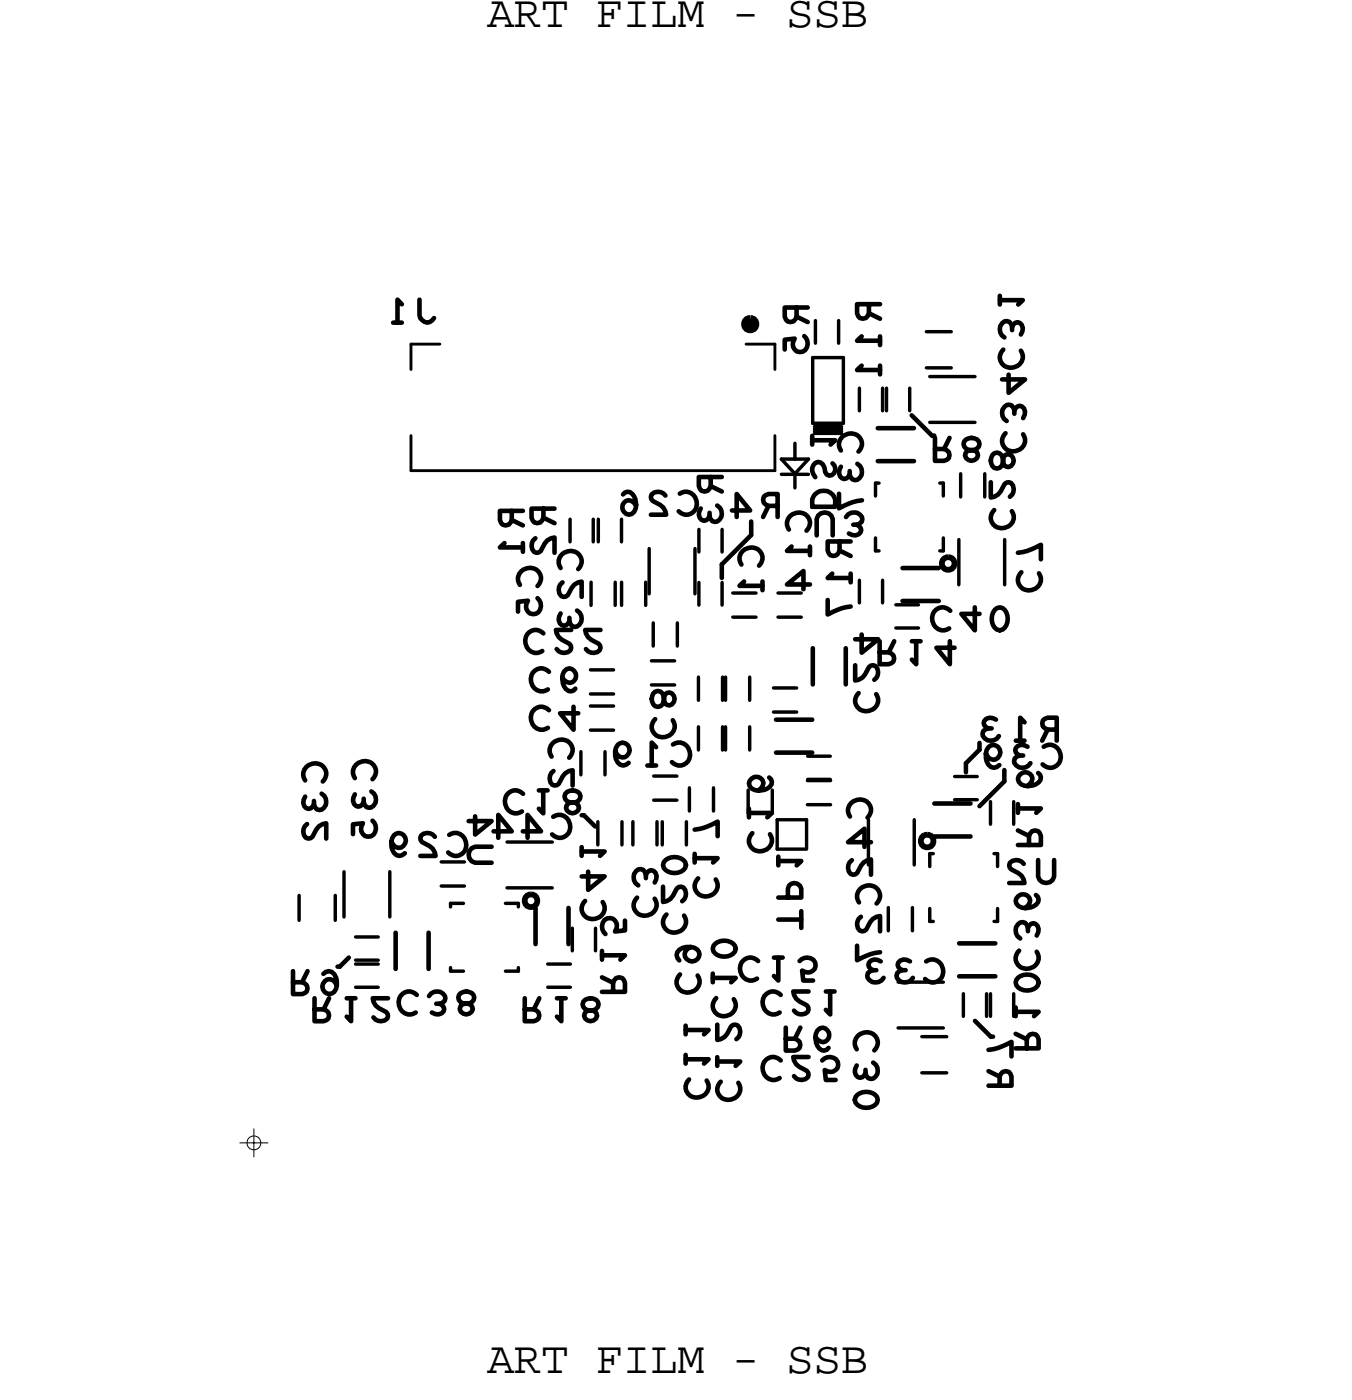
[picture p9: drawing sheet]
<svg xmlns="http://www.w3.org/2000/svg" width="60mm" height="62mm" viewBox="0 0 60 62" stroke-linecap="round" stroke-linejoin="round" font-family="sans-serif">
<defs><g id="words">
<g font-size="2">
<text x="21.5" y="1.2">ART FILM - SSB</text>
<text x="21.5" y="60.8">ART FILM - SSB</text>
</g>
<g font-size="1">
<text x="36.9" y="22.6" transform="rotate(-90 36.9 22.6)">DS1</text>
<text x="45.3" y="20.1" transform="rotate(-90 45.3 20.1)">C34C31</text>
<text x="47" y="33" transform="rotate(-180 47 33)">C39</text>
<text x="34.1" y="37.8" transform="rotate(-90 34.1 37.8)">C16</text>
<text x="41.8" y="42.5" transform="rotate(-180 41.8 42.5)">C33</text>
<text x="32.7" y="48.8" transform="rotate(-90 32.7 48.8)">C12C10</text>
</g>
</g></defs>
<!-- layer: Board Outline -->
<g fill="none" stroke="#000" stroke-width=".2">
<path d="M40.3 18.4l.9 .9zM41.2 19.3h.1zM25.7 36.1h.1zM25.8 36.1l.5 .5zM31.9 25v.6zM31.9 25l1.3-1.3zM33.2 23.1v.6zM42.7 33.8v.4zM43.3 33.2l-.6 .6zM43.3 35.7l1.1-1.1zM44.4 34.1v.5zM14.9 42.8h.1z"/>
<path d="M15 42.8l.4-.4zM43.1 45.2l.7 .7zM43.8 45.9h.1z"/>
</g>
<!-- layer: Components -->
<path d="M23.3 39.7l.2-.1 .2 .1 .1 .2-.1 .2h-.2h-.2l-.1-.2zM40.8 37l.2-.1 .2 .1 .1 .2-.1 .2-.2 .1-.2-.1-.1-.2zM41.7 24.7h.2h.3v.2v.2l-.3 .1-.2-.1v-.2z" fill="none" stroke="#000" stroke-width=".25"/>
<g fill="none" stroke="#000" stroke-width=".15">
<path d="M35.2 19.6v.7zM36 15.8v2.9zM36 15.8h1.3zM36 18.7h1.3zM36.1 14.2v1zM37.1 14.2v1zM37.3 15.8v2.9zM38 17.2v1zM39 17.2v1zM39.2 17.2v1zM40.2 17.2v1zM41 14.7h1.1z"/>
<path d="M41 16.3h1.1zM41.1 18.7h2zM41.1 16.7h2zM13.2 39.6v1.1zM14.8 39.6v1.1zM15.2 38.6v2zM17.2 38.6v2zM19.5 38.1h1zM19.5 39.2h1zM19.9 40v.1zM19.9 40h.6zM22.4 40h.5z"/>
<path d="M22.4 37.3h2zM22.4 39.3h2zM22.9 40v.1zM25.2 23v1zM25.7 33.3v1zM26.1 29.6h1zM26.1 30.7h1zM26.1 32.3h1zM26.1 31.2h1zM26.1 25.8v1zM26.2 23v1zM26.4 36.4v1z"/>
<path d="M26.5 23v1zM26.8 33.3v1zM27.2 25.8v1zM27.5 23v1zM27.5 25.8v1zM27.5 36.4v1zM28 36.4v1zM28.6 25.8v1zM28.7 24.3v2zM28.8 29.2h1zM28.8 30.3h1zM28.9 27.6v1z"/>
<path d="M28.9 34.3h1zM28.9 35.4h1zM29.1 36.4v1zM29.3 36.4v1zM30 27.6v1zM30.4 36.4v1zM30.5 34.9v1zM30.7 24.3v2zM30.9 30v1zM30.9 32.2v1zM30.9 25.8v1zM30.9 23.4v1z"/>
<path d="M31.6 34.9v1zM31.9 25.8v1zM31.9 23.4v1zM32 30v1zM32 32.2v1zM32.1 32.2v1zM32.1 30v1zM32.4 26.2h1zM32.4 27.3h1zM33.1 35v1zM33.2 32.2v1zM33.2 30v1z"/>
<path d="M34.2 30.4h1zM34.2 31.5h1zM34.4 36.3h1.3zM34.4 37.6h1.2zM34.4 26.2h1zM34.4 27.3h1zM34.6 20.3l.6 .7zM34.6 20.3h.6zM34.6 21h1.2zM35.2 20.3h.6zM35.2 21v.6zM35.7 36.3v1.3z"/>
<path d="M35.7 34.5h1zM35.7 35.6h1zM35.7 33.5h1zM35.8 20.3l-.6 .7zM38 25.7v1zM38.4 36.3v2zM38.7 21.4h.2zM38.7 21.4v.6zM38.7 24.4h.2zM38.7 23.8v.6zM39 25.7v1zM39.6 26.8h1z"/>
<path d="M39.6 27.8h1zM40.4 36.3v2zM41.1 37.8h.2zM41.1 37.8v.6zM41.6 21.4h.1zM41.6 24.4h.1zM41.7 21.4v.6zM41.7 23.8v.6zM42.2 35.4h1zM42.2 34.4h1zM42.4 23.9v2zM42.5 21v1z"/>
<path d="M43.6 21v1zM43.8 35.5v1zM44 37.8h.1zM44.1 37.8v.6zM44.4 23.9v2zM44.8 35.5v1zM15.7 42.5h1zM15.7 41.5h1zM15.7 42.7h1zM15.7 43.7h1zM19.9 42.8v.2zM19.9 43h.6z"/>
<path d="M22.4 43h.5zM22.9 42.8v.2zM24.2 42.7h1zM24.2 43.7h1zM25.3 41.1v1zM26.3 41.1v1zM39.3 40.2v1zM39.7 43.5h2zM39.7 45.5h2zM40.4 40.2v1zM40.8 45.9h1.1zM40.8 47.5h1.1z"/>
<path d="M41.1 40.8h.2zM41.1 40.2v.6zM42.6 44v1zM43.6 44v1zM43.8 44v1zM44 40.8h.1zM44.1 40.2v.6zM44.8 44v1z"/>
</g>
<path d="M33 14.2l.2-.1 .2 .1v.2l-.2 .1-.2-.1z" fill="none" stroke="#000" stroke-width=".4"/>
<path d="M18.2 15.2h1.3zM18.2 15.2v1.2zM18.2 19.3v1.5zM33 15.2h1.3zM34.3 15.2v1.2zM34.3 19.3v1.5zM18.2 20.8h16.1z" fill="none" stroke="#000" stroke-width=".13"/>
<g fill="none" stroke="#000" stroke-width=".2">
<path d="M38.8 19h1.6zM34.3 33.3h1.6zM34.3 31.9h1.6zM36 28.7v1.6zM37.4 28.7v1.6zM38.8 20.4h1.6zM39.9 25.1h1.6zM39.9 26.6h1.6zM41.3 37h1.6zM41.3 35.6h1.6zM17.5 41.3v1.6zM19 41.3v1.6z"/>
<path d="M23.7 40.2v1.6zM25.2 40.2v1.6zM42.4 43.2h1.6zM42.4 41.8h1.6z"/>
</g>
<!-- layer: Text -->
<g fill="none" stroke="#000" stroke-width=".2">
<path d="M17.4 14.3h.4M17.8 13.5l-.2-.2v1M18.6 13.3v.6l.1 .3a.3 .3 0 0 0 .5-.1M35.2 13.6v.4a.26 .26 0 0 1-.2 .3 .26 .26 0 0 1-.3-.3v-.4h1M35.2 14l.5 .3M35.6 14.9a.36 .36 0 0 1 0 .6 .36 .36 0 0 1-.5-.3l.1-.2h-.5v.5M35.9 19.5h1l-.2 .2M35.9 19.3v.4M37.2 19.9a.49 .49 0 0 1 .1-.6 .49 .49 0 0 1 .7 0 .49 .49 0 0 1 0 .7M38.1 16.2l-.2 .2h1M38.1 14.9l-.2 .2h1M38.4 13.5v.4a.26 .26 0 0 1-.2 .2 .26 .26 0 0 1-.3-.2v-.4h1"/>
<path d="M38.4 13.9l.5 .2M38.9 14.9v.4M38.9 16.2v.4M41.4 19.4v1h.4a.26 .26 0 0 0 .2-.3 .26 .26 0 0 0-.2-.2h-.4M42 19.4l-.2 .5M42.7 19.4a.3 .3 0 0 1 .5 .1 .3 .3 0 0 1-.1 .4h-.2a.23 .23 0 0 0-.2 .4 .26 .26 0 0 0 .5 0 .26 .26 0 0 0-.1-.4 .29 .29 0 0 1-.4-.1 .29 .29 0 0 1 0-.4zM44.2 13.3h1l-.2 .2M44.2 13.1v.4M44.4 15.5a.49 .49 0 0 0 0 .6 .49 .49 0 0 0 .7 .1 .49 .49 0 0 0 .1-.7M44.8 14.6a.29 .29 0 0 0-.3-.4 .29 .29 0 0 0-.3 .4l.2 .3M13.5 35.3a.29 .29 0 0 0-.1 .3 .29 .29 0 0 0 .4 .2l.1-.2M13.5 34.5a.49 .49 0 0 1 .1-.6 .49 .49 0 0 1 .7 0 .49 .49 0 0 1 0 .7"/>
<path d="M13.6 36.5a.31 .31 0 0 0-.2 .4 .31 .31 0 0 0 .4 .1 .72 .72 0 0 1 .6-.6v.7M14.2 35.1a.36 .36 0 0 1 .2 .5 .36 .36 0 0 1-.4 .2l-.1-.4M15.7 35.2a.29 .29 0 0 0-.1 .3 .29 .29 0 0 0 .4 .2l.1-.2M15.7 34.4a.49 .49 0 0 1 .1-.6 .49 .49 0 0 1 .7 0 .49 .49 0 0 1 0 .7M16.4 35a.36 .36 0 0 1 .2 .5 .36 .36 0 0 1-.4 .2l-.1-.4M16.5 36.3a.36 .36 0 0 1 0 .6 .36 .36 0 0 1-.5-.2l.1-.3-.5 .1v.4M17.3 37.3a.32 .32 0 0 0 .5 .2 .32 .32 0 0 0 .1-.5 .32 .32 0 0 0-.6 .1v.2a.4 .4 0 0 0 .1 .4 .4 .4 0 0 0 .5 .1M19.2 37a.31 .31 0 0 0-.4-.2 .31 .31 0 0 0-.1 .5 .72 .72 0 0 1 .6 .6h-.7M19.9 36.9a.49 .49 0 0 1 .6 .1 .49 .49 0 0 1 0 .7 .49 .49 0 0 1-.7 0M21 36.1v.8l.7-.6h-1M21.7 37.5h-.7a.36 .36 0 0 0-.3 .3 .36 .36 0 0 0 .3 .4h.7M21.8 36.8h.8l-.6-.7v1"/>
<path d="M22.3 24l-.2 .2h1M22.6 22.6v.4a.26 .26 0 0 1-.2 .3 .26 .26 0 0 1-.3-.3v-.4h1M22.6 23l.5 .3M23 25.9a.49 .49 0 0 1 .1-.7 .49 .49 0 0 1 .7 .1 .49 .49 0 0 1 0 .6M23.1 36.8h.8l-.6-.7v1M23.1 24v.4M23.1 35.1a.49 .49 0 0 0-.6 0 .49 .49 0 0 0-.1 .7 .49 .49 0 0 0 .7 .1M23.7 23.8a.31 .31 0 0 0-.2 .4 .31 .31 0 0 0 .4 .2 .72 .72 0 0 1 .6-.6v.7M23.8 26.5a.36 .36 0 0 1 0 .6 .36 .36 0 0 1-.5-.3l.1-.2h-.5v.5M23.8 35h.4M24 35v1l-.2-.2M24 28a.49 .49 0 0 0-.6 0 .49 .49 0 0 0-.1 .7 .49 .49 0 0 0 .7 .1"/>
<path d="M24 22.5v.4a.26 .26 0 0 1-.2 .3 .26 .26 0 0 1-.3-.3v-.4h1M24 22.9l.5 .3M24.3 29.7a.49 .49 0 0 0-.7 0 .49 .49 0 0 0 0 .7 .49 .49 0 0 0 .6 .1M24.3 31.4a.49 .49 0 0 0-.7 0 .49 .49 0 0 0 0 .7 .49 .49 0 0 0 .6 .1M24.4 33.5a.49 .49 0 0 1 .1-.7 .49 .49 0 0 1 .7 .1 .49 .49 0 0 1 0 .6M24.5 36.1a.49 .49 0 0 1 .6 .1 .49 .49 0 0 1 0 .7 .49 .49 0 0 1-.7 0M24.5 34.1a.31 .31 0 0 0-.2 .4 .31 .31 0 0 0 .4 .2 .72 .72 0 0 1 .6-.6v.7M24.8 27.1a.29 .29 0 0 0-.1 .4 .29 .29 0 0 0 .4 .2l.1-.2M24.8 25.1a.49 .49 0 0 1 .1-.6 .49 .49 0 0 1 .7 0 .49 .49 0 0 1 0 .7M24.9 30a.31 .31 0 0 0 .4 .2 .31 .31 0 0 0 .1-.4 .31 .31 0 0 0-.4-.1 .52 .52 0 0 0-.1 .6 .52 .52 0 0 0 .5 .3l.1-.1M24.9 25.8a.31 .31 0 0 0-.2 .4 .31 .31 0 0 0 .4 .1 .72 .72 0 0 1 .6-.6v.7M25.1 35a.3 .3 0 0 1 .5 .1 .3 .3 0 0 1-.2 .4h-.2a.23 .23 0 0 0-.1 .4 .26 .26 0 0 0 .4 0 .26 .26 0 0 0-.1-.4 .29 .29 0 0 1-.4-.1 .29 .29 0 0 1 .1-.4z"/>
<path d="M25.3 27.9h-.7a.72 .72 0 0 0 .6 .6 .31 .31 0 0 1-.2 .4 .31 .31 0 0 1-.4-.2M25.4 31.3v1l-.6-.7h.8M25.5 27a.36 .36 0 0 1 .2 .5 .36 .36 0 0 1-.4 .2l-.1-.4M25.7 37.7h1l-.2 .2M25.7 37.5v.4M25.9 39.9a.49 .49 0 0 0 0 .6 .49 .49 0 0 0 .7 .1 .49 .49 0 0 0 .1-.7M26 38.6v.8l.7-.6h-1M26.6 27.9h-.7a.72 .72 0 0 0 .6 .6 .31 .31 0 0 1-.2 .4 .31 .31 0 0 1-.4-.2M27.2 33.3a.32 .32 0 0 0 .5 .2 .32 .32 0 0 0 .1-.5 .32 .32 0 0 0-.6 .1v.2a.4 .4 0 0 0 .1 .4 .4 .4 0 0 0 .5 .1M27.6 21.9a.31 .31 0 0 1 .3-.1 .31 .31 0 0 1 .2 .3 .41 .41 0 0 1 0 .5 .41 .41 0 0 1-.4 .1 .32 .32 0 0 1-.1-.5 .32 .32 0 0 1 .5 .2M28.2 39.7a.49 .49 0 0 0 0 .7 .49 .49 0 0 0 .7 0 .49 .49 0 0 0 .1-.6M28.6 38.7a.23 .23 0 0 1 .2-.2 .23 .23 0 0 1 .2 .1v.2v.3"/>
<path d="M28.6 38.9a.29 .29 0 0 0-.3-.4 .29 .29 0 0 0-.3 .3l.2 .4M28.6 33.9h.4M28.9 30.7a.29 .29 0 0 1 .4-.1 .29 .29 0 0 1 .1 .4 .23 .23 0 0 0 .3 .2 .26 .26 0 0 0 .1-.5 .26 .26 0 0 0-.4 .2 .29 .29 0 0 1-.1 .3 .29 .29 0 0 1-.4 0l-.1-.3zM29 31.8a.49 .49 0 0 0 0 .7 .49 .49 0 0 0 .7 0 .49 .49 0 0 0 .1-.6M29 33.1l-.2-.2v1M29.3 39.2v.7a.72 .72 0 0 0 .6-.6 .31 .31 0 0 1 .5 .2 .31 .31 0 0 1-.2 .4M29.4 21.9a.31 .31 0 0 0-.4-.2 .31 .31 0 0 0-.1 .5 .72 .72 0 0 1 .6 .6h-.7M29.5 38.1a.56 .56 0 0 1 .8 .2 .54 .54 0 0 1-.5 .3 .54 .54 0 0 1-.5-.3zM29.8 32.9a.49 .49 0 0 1 .6 .1 .49 .49 0 0 1 0 .7 .49 .49 0 0 1-.7 0M30.1 21.8a.49 .49 0 0 1 .6 .1 .49 .49 0 0 1 0 .7 .49 .49 0 0 1-.7 0M30.7 36.7l1-.3v.6M30.7 38h1l-.2 .2"/>
<path d="M30.7 37.8v.4M30.9 38.9a.49 .49 0 0 0 0 .6 .49 .49 0 0 0 .7 .1 .49 .49 0 0 0 .1-.7M31 22.5a.29 .29 0 0 0-.1 .4 .29 .29 0 0 0 .4 .1l.1-.2M31.4 21.1v.4a.26 .26 0 0 1-.2 .3 .26 .26 0 0 1-.3-.3v-.4h1M31.4 21.5l.5 .3M31.7 22.4a.36 .36 0 0 1 .2 .4 .36 .36 0 0 1-.4 .3l-.1-.4M32.4 22.6h.8l-.6-.7v1M32.8 25a.49 .49 0 0 1 .1-.7 .49 .49 0 0 1 .7 .1 .49 .49 0 0 1 0 .6M32.9 25.7l-.2 .2h1M33.1 36h1l-.2 .2M33.1 35.8v.4M33.3 36.9a.49 .49 0 0 0 0 .6 .49 .49 0 0 0 .7 .1 .49 .49 0 0 0 .1-.7"/>
<path d="M33.7 25.7v.4M34 22.4l-.2 .5M34 34.4a.31 .31 0 0 1 .1 .4 .31 .31 0 0 1-.3 .2 .41 .41 0 0 1-.5 0 .41 .41 0 0 1-.1-.4 .32 .32 0 0 1 .5-.1 .32 .32 0 0 1-.1 .5M34.4 22.4h-.4a.26 .26 0 0 1-.2-.3 .26 .26 0 0 1 .2-.2h.4v1M34.4 38.1h1l-.2 .2M34.4 39.7h1v-.4a.3 .3 0 0 0-.2-.2 .3 .3 0 0 0-.3 .2v.4M34.4 37.9v.4M34.9 23.4a.49 .49 0 0 1 .1-.6 .49 .49 0 0 1 .7 0 .49 .49 0 0 1 0 .7M35 24.2l-.2 .2h1M35.8 25.9h-1l.7-.6v.8M35.8 24.2v.4M36.1 21.9a.52 .52 0 0 1 .8 .2v.3h-1v-.3z"/>
<path d="M36.1 23.7v-.7a.36 .36 0 0 1 .4-.3 .36 .36 0 0 1 .3 .3v.7M36.6 26.6v.6l1-.4M36.8 25.4l-.2 .2h1M36.8 20.5a.26 .26 0 0 1 .1 .4 .26 .26 0 0 1-.4 0 .38 .38 0 0 0-.3-.5 .39 .39 0 0 0-.1 .7M37.1 21.9v.6l1-.4M37.1 24v.4a.26 .26 0 0 1-.2 .2 .26 .26 0 0 1-.3-.2v-.4h1M37.1 24.4l.5 .2M37.2 20.7a.29 .29 0 0 0-.1 .3 .29 .29 0 0 0 .4 .2l.1-.2M37.4 22.9a.36 .36 0 0 1 .5-.2 .36 .36 0 0 1 .2 .4l-.4 .1M37.6 36.1a.49 .49 0 0 1 .1-.6 .49 .49 0 0 1 .7 0 .49 .49 0 0 1 0 .7M37.6 25.4v.4M37.7 38.1a.31 .31 0 0 0-.2 .4 .31 .31 0 0 0 .4 .1 .72 .72 0 0 1 .6-.6v.7"/>
<path d="M37.8 29.4v.7a.72 .72 0 0 0 .6-.6 .31 .31 0 0 1 .5 .2 .31 .31 0 0 1-.2 .4M37.9 23.2a.23 .23 0 0 1 .2 .2 .23 .23 0 0 1-.1 .2l-.2 .1-.2-.1M37.9 20.5a.36 .36 0 0 1 .2 .5 .36 .36 0 0 1-.4 .2l-.1-.4M38 30.7a.49 .49 0 0 0 0 .6 .49 .49 0 0 0 .7 .1 .49 .49 0 0 0 .1-.7M38 39.9a.49 .49 0 0 1 .1-.6 .49 .49 0 0 1 .7 0 .49 .49 0 0 1 0 .7M38.1 28.1v.8l.7-.6h-1M38.5 37.3h-1l.7-.6v.8M38.9 28.4v1h.4a.26 .26 0 0 0 .3-.3 .26 .26 0 0 0-.3-.2h-.4M39.6 28.4l-.3 .5M40.3 28.4h.4M40.5 28.4v1l-.2-.2M42 28.4v1l-.6-.7h.8"/>
<path d="M42 27a.49 .49 0 0 0-.6 0 .49 .49 0 0 0-.1 .7 .49 .49 0 0 0 .7 .1M43.1 26.9v1l-.6-.7h.8M43.6 33.4a.32 .32 0 0 0 .5 .2 .32 .32 0 0 0 .1-.5 .32 .32 0 0 0-.6 .1v.2a.4 .4 0 0 0 .1 .4 .4 .4 0 0 0 .5 .1M43.8 21.3v.7a.72 .72 0 0 0 .6-.6 .31 .31 0 0 1 .5 .2 .31 .31 0 0 1-.2 .4M43.9 32.2a.29 .29 0 0 0-.4 .3 .29 .29 0 0 0 .3 .3l.4-.2M43.9 20.1a.29 .29 0 0 1 .4 0 .29 .29 0 0 1 .1 .4 .23 .23 0 0 0 .3 .1 .26 .26 0 0 0 .1-.4 .26 .26 0 0 0-.4 .1 .29 .29 0 0 1-.1 .4 .29 .29 0 0 1-.4-.1l-.1-.2zM44 22.6a.49 .49 0 0 0 0 .6 .49 .49 0 0 0 .7 .1 .49 .49 0 0 0 .1-.7M44 27a.4 .4 0 0 1 .5 0 .4 .4 0 0 1 .1 .5 .34 .34 0 0 1-.4 .4 .34 .34 0 0 1-.3-.4v-.3zM44.1 31.8a.29 .29 0 0 0-.4 0 .29 .29 0 0 0-.2 .3l.2 .1M45 24.5l1-.4v.7M45 35.8h1l-.2 .2M45 37.4h1v-.4a.26 .26 0 0 0-.2-.2 .26 .26 0 0 0-.3 .2v.4"/>
<path d="M45 35.6v.4M45 36.8l.5 .2M45.2 25.3a.49 .49 0 0 0 0 .7 .49 .49 0 0 0 .7 0 .49 .49 0 0 0 .1-.6M45.3 33.4a.29 .29 0 0 0-.4 .3 .29 .29 0 0 0 .3 .3l.4-.2M45.3 38.2a.31 .31 0 0 0-.4-.2 .31 .31 0 0 0-.2 .5 .72 .72 0 0 1 .6 .6h-.7M45.3 32l-.2-.2v1M45.8 39.6a.31 .31 0 0 1 .1 .4 .31 .31 0 0 1-.3 .2 .41 .41 0 0 1-.5 0 .41 .41 0 0 1-.1-.4 .32 .32 0 0 1 .5-.1 .32 .32 0 0 1-.1 .5M45.9 38.1v.7a.36 .36 0 0 0 .4 .3 .36 .36 0 0 0 .3-.3v-.7M45.9 34.2a.31 .31 0 0 1 .1 .4 .31 .31 0 0 1-.3 .2 .41 .41 0 0 1-.5 0 .41 .41 0 0 1-.1-.4 .32 .32 0 0 1 .5-.1 .32 .32 0 0 1-.1 .5M46.2 33a.49 .49 0 0 1 .6 .1 .49 .49 0 0 1 0 .7 .49 .49 0 0 1-.7 0M46.3 32.3l-.2 .5M46.7 32.3h-.4a.26 .26 0 0 1-.2-.3 .26 .26 0 0 1 .2-.2h.4v1"/>
<path d="M13 43v1h.4a.26 .26 0 0 0 .2-.3 .26 .26 0 0 0-.2-.2h-.4M13.6 43l-.2 .5M13.9 44.2v1h.4a.26 .26 0 0 0 .3-.3 .26 .26 0 0 0-.3-.2h-.4M14.3 43.1a.35 .35 0 0 1 .4-.1 .35 .35 0 0 1 .2 .4 .36 .36 0 0 1-.1 .5 .36 .36 0 0 1-.5-.1 .32 .32 0 0 1 .2-.5 .32 .32 0 0 1 .4 .3M14.6 44.2l-.3 .5M15.3 44.2h.4M15.5 44.2v1l-.2-.2M17.2 44.2h-.7a.72 .72 0 0 0 .6 .6 .31 .31 0 0 1-.2 .4 .31 .31 0 0 1-.4-.2M18.4 44a.49 .49 0 0 0-.6 0 .49 .49 0 0 0-.1 .7 .49 .49 0 0 0 .7 .1M19 44.1a.36 .36 0 0 1 .4-.2 .36 .36 0 0 1 .3 .4l-.4 .1M19.4 44.4a.23 .23 0 0 1 .2 .2 .23 .23 0 0 1-.1 .2l-.1 .1-.3-.1M20.4 43.9a.3 .3 0 0 1 .5 .1 .3 .3 0 0 1-.2 .4h-.2a.23 .23 0 0 0-.1 .4 .26 .26 0 0 0 .4 0 .26 .26 0 0 0-.1-.4 .29 .29 0 0 1-.4-.1 .29 .29 0 0 1 .1-.4z"/>
<path d="M23.2 44.2v1h.4a.26 .26 0 0 0 .3-.3 .26 .26 0 0 0-.3-.2h-.4M23.9 44.2l-.3 .5M24.6 44.2h.4M24.8 44.2v1l-.2-.2M25.9 44.2a.3 .3 0 0 1 .5 .1 .3 .3 0 0 1-.2 .4h-.2a.23 .23 0 0 0-.1 .4 .26 .26 0 0 0 .4 0 .26 .26 0 0 0-.1-.4 .29 .29 0 0 1-.4-.1 .29 .29 0 0 1 .1-.4zM26.6 42.3h1l-.2 .2M26.6 43.9h1v-.4a.26 .26 0 0 0-.2-.2 .26 .26 0 0 0-.3 .2v.4M26.6 42.1v.4M26.6 43.3l.5 .2M27.6 40.7v.5h-.4a.36 .36 0 0 0 0-.5 .36 .36 0 0 0-.5 0 .36 .36 0 0 0 0 .5l.1 .1M29.5 40.5a.49 .49 0 0 0 0 .6 .49 .49 0 0 0 .7 .1 .49 .49 0 0 0 .1-.7M30.1 43.1a.49 .49 0 0 0 0 .7 .49 .49 0 0 0 .7 0 .49 .49 0 0 0 .1-.6"/>
<path d="M30.3 45.6h1l-.2 .2M30.3 46.9h1l-.2 .2M30.3 45.4v.4M30.3 46.7v.4M30.5 47.8a.49 .49 0 0 0 0 .6 .49 .49 0 0 0 .7 .1 .49 .49 0 0 0 .1-.7M30.6 41.9a.32 .32 0 0 0-.3 .5 .32 .32 0 0 0 .5 .1 .32 .32 0 0 0-.1-.6h-.1a.4 .4 0 0 0-.5 .1 .4 .4 0 0 0 0 .5M31.5 43.3h1l-.2 .2M31.5 43.1v.4M31.7 41.8a.56 .56 0 0 1 .8 .2 .54 .54 0 0 1-.5 .3 .54 .54 0 0 1-.5-.3zM31.7 44.2a.49 .49 0 0 0 0 .6 .49 .49 0 0 0 .7 .1 .49 .49 0 0 0 .1-.7M33.5 42.5a.49 .49 0 0 0-.6 0 .49 .49 0 0 0-.1 .7 .49 .49 0 0 0 .7 .1M34.2 42.4h.4"/>
<path d="M34.4 42.4v1l-.2-.2M34.4 40.7h1M34.5 44a.49 .49 0 0 0-.6 0 .49 .49 0 0 0-.1 .7 .49 .49 0 0 0 .7 .1M34.5 46.9a.49 .49 0 0 0-.6 0 .49 .49 0 0 0-.1 .7 .49 .49 0 0 0 .7 .1M34.8 45.5v1h.4a.26 .26 0 0 0 .2-.3 .26 .26 0 0 0-.2-.2h-.4M35.4 42.5a.36 .36 0 0 1 .6 0 .36 .36 0 0 1-.3 .5h-.2v.4h.5M35.4 45.5l-.2 .5M35.4 40.3v.8M35.8 43.9h-.7a.72 .72 0 0 0 .6 .6 .31 .31 0 0 1-.2 .4 .31 .31 0 0 1-.4-.2M35.8 46.8h-.7a.72 .72 0 0 0 .6 .6 .31 .31 0 0 1-.2 .4 .31 .31 0 0 1-.4-.2M36.1 45.9a.31 .31 0 0 0 .4 .2 .31 .31 0 0 0 .1-.4 .31 .31 0 0 0-.4-.1 .52 .52 0 0 0-.1 .6 .52 .52 0 0 0 .5 .3l.1-.1M36.4 46.9a.36 .36 0 0 1 .6 0 .36 .36 0 0 1-.3 .5h-.2v.4h.5"/>
<path d="M36.5 43.9h.4M36.7 43.9v1l-.2-.2M37.9 47.2a.29 .29 0 0 0-.1 .3 .29 .29 0 0 0 .4 .2l.1-.2M37.9 46.4a.49 .49 0 0 1 .1-.6 .49 .49 0 0 1 .7 0 .49 .49 0 0 1 0 .7M37.9 41.9v.6l1-.4M37.9 48.4a.56 .56 0 0 1 .9 .3 .54 .54 0 0 1-.5 .3 .54 .54 0 0 1-.5-.3zM38.1 40.6a.31 .31 0 0 0-.2 .4 .31 .31 0 0 0 .4 .1 .72 .72 0 0 1 .6-.6v.7M38.6 47a.36 .36 0 0 1 .2 .5 .36 .36 0 0 1-.4 .2l-.1-.4M38.8 42.9a.29 .29 0 0 0-.4 .3 .29 .29 0 0 0 .3 .3l.4-.2M40.1 42.9a.29 .29 0 0 0-.4 .3 .29 .29 0 0 0 .3 .3l.4-.2M41 42.5a.49 .49 0 0 1 .6 .1 .49 .49 0 0 1 0 .7 .49 .49 0 0 1-.7 0M43.7 46.5l1-.4v.7"/>
<path d="M43.7 48h1v-.4a.26 .26 0 0 0-.2-.2 .26 .26 0 0 0-.3 .2v.4M43.7 47.4l.5 .2M44.9 44.8h1l-.2 .2M44.9 46.4h1v-.4a.26 .26 0 0 0-.2-.2 .26 .26 0 0 0-.3 .2v.4M44.9 44.6v.4M44.9 45.8l.5 .2M45.1 43.3a.56 .56 0 0 1 .8 .2 .54 .54 0 0 1-.5 .3 .54 .54 0 0 1-.5-.3zM45.1 42.1a.49 .49 0 0 0 0 .6 .49 .49 0 0 0 .7 .1 .49 .49 0 0 0 .1-.7M45.5 41.1a.23 .23 0 0 1 .2-.2 .23 .23 0 0 1 .2 .1v.1v.3M45.5 41.2a.29 .29 0 0 0-.3-.4 .29 .29 0 0 0-.3 .4l.2 .3"/>
</g>
<!-- layer: Drawing Origin -->
<path d="M10.6 50.6h1.3M11 50.4l.2-.1 .3 .1v.2v.2l-.3 .1-.2-.1-.1-.2zM11.2 49.9v1.3" fill="none" stroke="#000" stroke-width=".04"/>
<use href="#words"/>
</svg>
